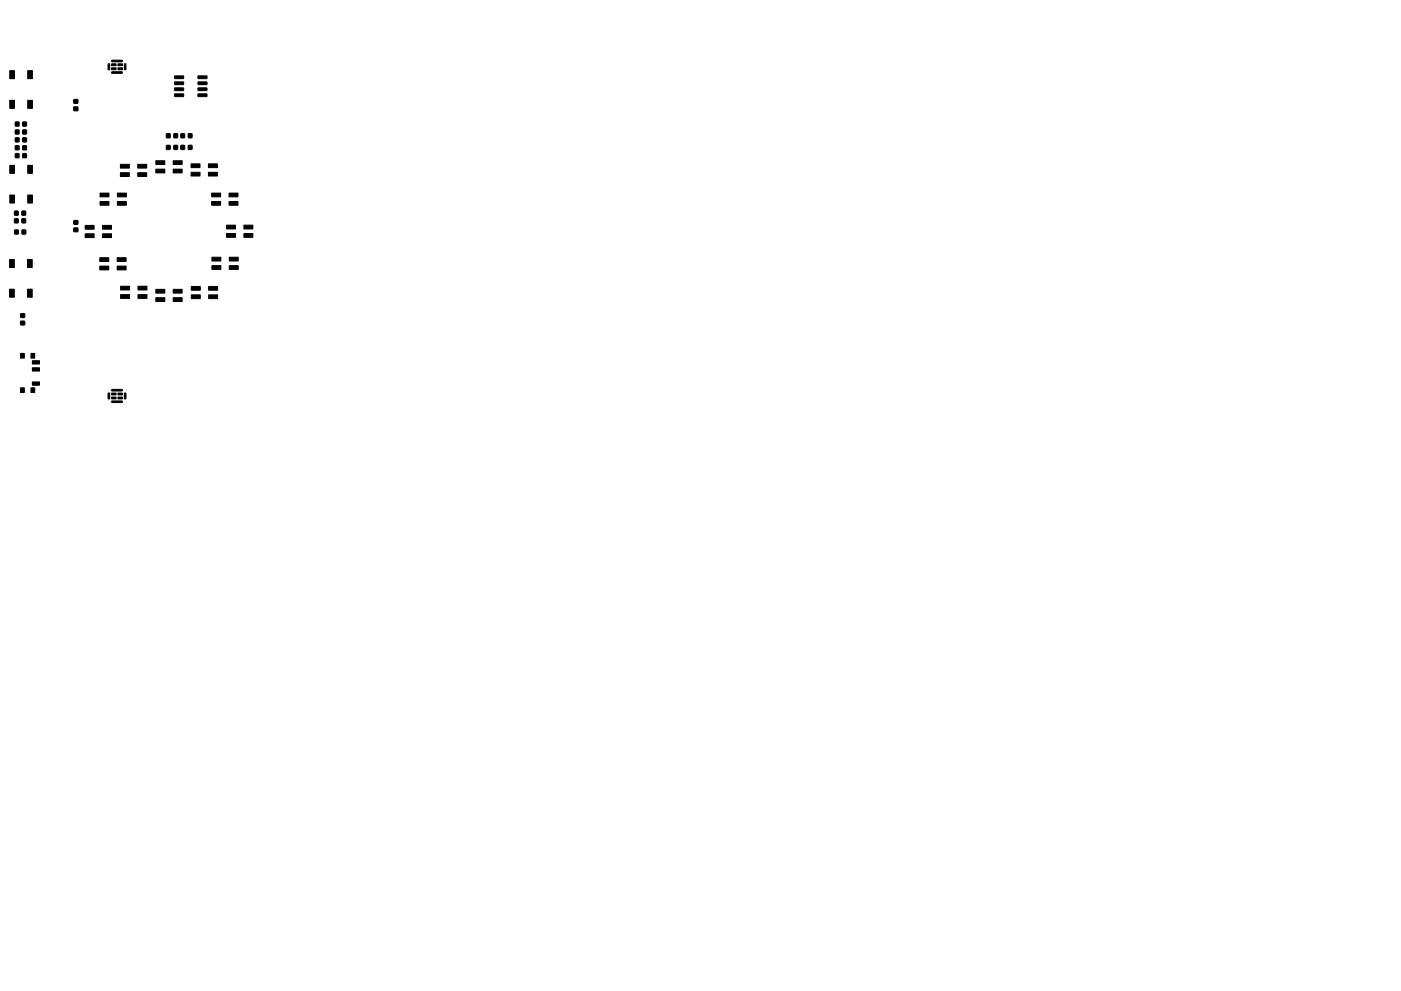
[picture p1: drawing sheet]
<svg xmlns="http://www.w3.org/2000/svg" width="297mm" height="210mm" viewBox="0 0 297 210" stroke-linecap="round" stroke-linejoin="round" font-family="sans-serif">
<g fill="#000" stroke="#000" stroke-width=".21">
<path d="M2.1 15h1v1.7h-1zM5.9 15h1v1.7h-1zM23 13.6h.3l-.2 1.2-.2-.1zM23.7 13.5h.9v.4h-.9zM23.7 14.4h.9v.4h-.9zM25 14.4h1v.4h-1zM25 13.5h1v.4h-1zM23.7 12.8h2.1l.2 .2-.2 .1h-2zM23.7 15.3l2.1-.1 .2 .2-.2 .2h-2zM26.4 13.6h.3v1.1l-.1 .1-.2-.1zM37 16.1h1.8l.1 .5-.1 .1h-1.7zM37 17.4h1.8l.1 .4-.1 .2h-1.7z"/>
<path d="M37 18.7l1.8-.1 .1 .5-.1 .1h-1.7zM37 19.9h1.8l.1 .5-.1 .1h-1.7zM42 19.9h1.8l.1 .5-.1 .1h-1.7zM42 18.7l1.8-.1 .1 .5-.1 .1h-1.7zM42 17.4h1.8l.1 .4-.1 .2h-1.7zM42 16.1h1.8l.1 .5-.1 .1h-1.7zM2.1 21.3h1v1.7h-1zM2.1 35.1h1v1.7h-1zM3.3 29.3h.7v.8h-.8zM3.3 27.6h.7v.8h-.8zM3.3 32.6h.7v.8h-.8zM3.3 30.9l.7 .1v.8l-.8-.1z"/>
<path d="M3.3 25.9h.7v.8h-.8zM4.8 29.3h.8v.8h-.8zM4.8 27.6h.8v.8h-.8zM4.8 32.6h.8v.8h-.8zM4.8 30.9l.8 .1v.8l-.8-.1zM4.8 25.9h.8v.8h-.8zM5.9 21.3h1v1.7h-1zM5.9 35.1h1v1.7h-1zM15.7 21.1h.8v.8h-.8zM15.7 22.7h.8v.7l-.8 .1zM25.5 36.6h1.9v.8h-1.9zM25.5 34.9h1.9v.8h-1.9z"/>
<path d="M29.2 36.6h1.9v.8h-1.9zM29.2 34.9h1.9v.8h-1.9zM33 35.9h1.9v.8h-1.9zM33 34.1h1.9v.8h-1.9zM35.3 28.4h.8l-.1 .8h-.7zM35.3 30.9h.8l-.1 .8h-.7zM36.7 35.9h1.9v.8h-1.9zM36.7 34.1h1.9v.8h-1.9zM36.9 28.4h.7v.8h-.7zM36.9 30.9h.7v.8h-.7zM38.4 28.4h.7v.8h-.8zM38.4 30.9h.7v.8h-.7z"/>
<path d="M40.5 36.5h1.9v.8h-1.9zM40.5 34.8h1.9v.8h-1.9zM39.9 28.4h.8v.8h-.8zM39.9 30.9h.8v.8h-.8zM44.2 36.5h1.9v.8h-1.9zM44.2 34.8h1.9v.8h-1.9zM2 55.1h1v1.7h-1zM2.1 41.4h1v1.7h-1zM3.1 46.4l.8 .1-.1 .8-.7-.1zM3.1 44.8h.8l-.1 .8h-.7zM3.1 48.8h.8l-.1 .8h-.7zM4.7 46.4l.7 .1v.8l-.8-.1z"/>
<path d="M4.7 44.8h.7v.8h-.8zM4.7 48.8h.8l-.1 .8h-.7zM5.8 55.1h1v1.7h-1zM5.9 41.4h1v1.7h-1zM15.7 48.4h.8v.7h-.8zM15.7 46.8h.8v.7l-.8 .1zM18.1 49.6h1.9v.8h-1.9zM18.1 47.8h1.9v.8h-1.9zM21.2 56.5h1.9v.8h-1.9zM21.2 54.7h1.9v.8h-1.9zM21.2 42.7h1.9v.8h-1.9zM21.2 41h1.9v.8h-1.9z"/>
<path d="M21.7 49.6h1.9v.8h-1.9zM21.7 47.8h1.9v.8h-1.9zM24.8 56.5h1.9v.8h-1.9zM24.8 54.7h1.9v.8h-1.9zM24.9 42.7h1.9v.8h-1.9zM24.9 41h1.9v.8h-1.9zM44.9 42.7h1.9v.8h-1.9zM44.9 41h1.9v.8h-1.9zM44.9 56.4h1.9v.8h-1.9zM44.9 54.6h1.9v.8h-1.9zM48 49.6h1.9v.8h-1.9zM48 47.8h1.9v.8h-1.9z"/>
<path d="M48.6 42.7h1.9v.8h-1.9zM48.6 41h1.9v.8h-1.9zM48.6 56.4h1.9v.8h-1.9zM48.6 54.6h1.9v.8h-1.9zM51.7 49.6h1.9v.8h-1.9zM51.7 47.8h1.9v.8h-1.9zM2 61.4h1v1.7h-1zM4.4 68.2l.8-.1v.8h-.8zM4.4 66.6h.8v.7h-.8zM4.4 75h.8v1h-.8zM5.8 61.4h1v1.7h-1zM6.6 75h.8v1h-.8z"/>
<path d="M6.9 76.5h1.5v.7h-1.5zM6.9 78h1.5v.7h-1.5zM25.6 62.5h1.9v.8h-1.9zM25.6 60.7h1.9v.8h-1.9zM29.3 62.5h1.9v.8h-1.9zM29.3 60.7h1.9v.8h-1.9zM33 63.2h1.9v.8h-1.9zM33 61.4h1.9v.8h-1.9zM36.7 63.2h1.9v.8h-1.9zM36.7 61.4h1.9v.8h-1.9zM40.6 62.6h1.9v.8h-1.9zM40.6 60.8h1.9v.8h-1.9z"/>
<path d="M44.2 62.6h1.9v.8h-1.9zM44.2 60.8h1.9v.8h-1.9zM4.4 82.3h.8v1h-.8zM6.6 82.3h.8v1h-.8zM6.9 81h1.5v.7h-1.5zM23 83.4l.3 .1-.2 1.2-.2-.2zM23.7 83.4h.9v.4h-.9zM23.7 84.2h.9v.4h-.9zM25 84.2h1v.4h-1zM25 83.4h1v.4h-1zM23.7 82.7l2.1-.1 .2 .2-.2 .2h-2zM23.7 85.1h2.1l.2 .2-.2 .1h-2z"/>
<path d="M26.4 83.4l.3 .1v1l-.1 .2-.2-.2z"/>
</g>
</svg>
